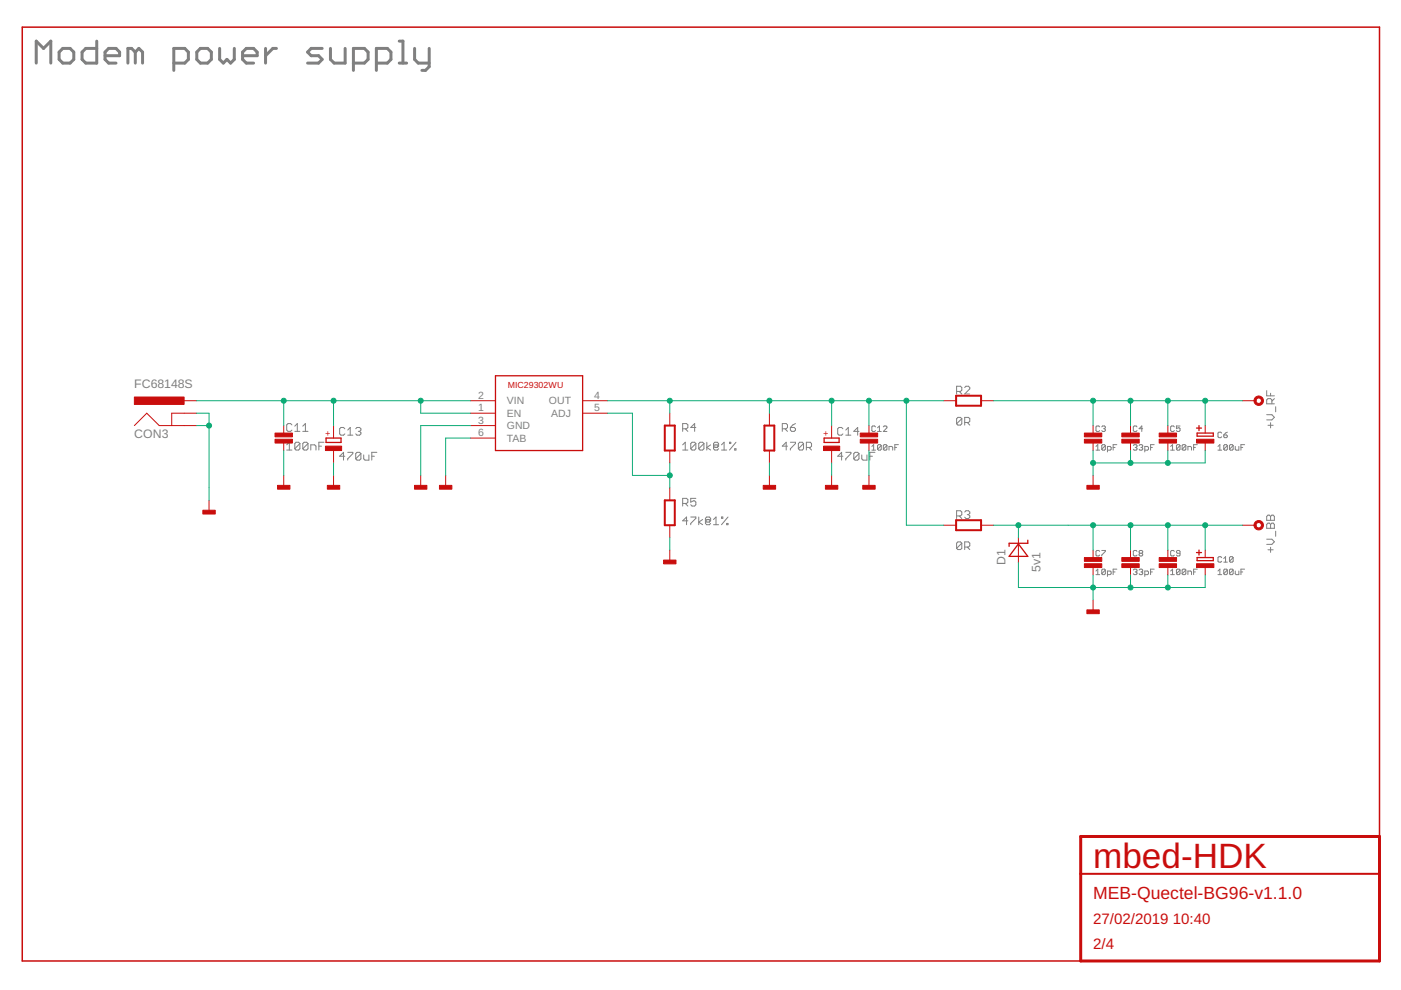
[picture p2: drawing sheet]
<svg xmlns="http://www.w3.org/2000/svg" width="297mm" height="210mm" viewBox="0 0 297 210" stroke-linecap="round" stroke-linejoin="round" font-family="sans-serif">
<defs><g id="words">
<text font-size="7.5" fill="#c90d0c" x="231.8" y="184">mbed-HDK</text>
<text font-size="3.7" fill="#c90d0c" x="231.8" y="190.6">MEB-Quectel-BG96-v1.1.0</text>
<g font-size="3.2" fill="#c90d0c">
<text x="231.8" y="195.8">27/02/2019</text>
<text x="248.7" y="195.8">10:40</text>
<text x="231.8" y="201.1">2/4</text>
</g>
<g font-size="2.6" fill="#808080">
<text x="28.5" y="82.3">FC68148S</text>
<text x="28.5" y="92.9">CON3</text>
<text x="213.2" y="119.7" transform="rotate(-90 213.2 119.7)">D1</text>
<text x="220.6" y="121.3" transform="rotate(-90 220.6 121.3)">5v1</text>
</g>
<g font-size="2.2" fill="#808080">
<text x="101.4" y="87.2">1</text>
<text x="101.4" y="84.6">2</text>
<text x="101.4" y="89.9">3</text>
<text x="107.5" y="88.4">EN</text>
<text x="107.5" y="85.8">VIN</text>
<text x="116.4" y="85.8">OUT</text>
<text x="116.9" y="88.4">ADJ</text>
<text x="126" y="84.6">4</text>
<text x="126" y="87.2">5</text>
<text x="101.4" y="92.5">6</text>
<text x="107.5" y="91">GND</text>
<text x="107.5" y="93.7">TAB</text>
</g>
<g font-size="1.9" fill="#c90d0c">
<text x="107.7" y="82.3">MIC29302WU</text>
<text x="70.1" y="92.5" transform="rotate(-90 70.1 92.5)">+</text>
<text x="175.7" y="92.5" transform="rotate(-90 175.7 92.5)">+</text>
</g>
</g></defs>
<g fill="none" stroke="#808080" stroke-width=".63">
<path d="M7.7 13.4v-4.7l1.5 1.6 1.6-1.6v4.7M12.5 11l.8-.7h1.6l.7 .7v1.6l-.7 .8h-1.6l-.8-.8zM20.5 8.7v4.7h-2.3l-.8-.8v-1.6l.8-.7h2.3M22.3 11.8h3.1v-.8l-.8-.7h-1.6l-.7 .7v1.6l.7 .8h1.6M28.7 11l-.8-.7h-.8v3.1M28.7 11v2.4M28.7 11l.7-.7 .8 .7v2.4M36.9 13.4h2.3l.7-.8v-1.6l-.7-.7h-2.3v4.6M42.5 10.3h1.5l.8 .7v1.6l-.8 .8h-1.5l-.8-.8v-1.6zM46.6 10.3v2.3l.7 .8 .8-.8 .8 .8 .8-.8v-2.3M51.4 11.8h3.1v-.8l-.7-.7h-1.6l-.8 .7v1.6l.8 .8h1.6M56.3 10.3v3.1"/>
<path d="M58.6 10.3h-.8l-1.5 1.5M68.3 10.3h-2.3l-.8 .7 .8 .8h1.5l.8 .8-.8 .8h-2.3M70.1 10.3v2.3l.7 .8h2.4v-3.1M74.9 13.4h2.4l.7-.8v-1.6l-.7-.7h-2.4v4.6M79.8 13.4h2.3l.8-.8v-1.6l-.8-.7h-2.3v4.6M84.6 13.4h1.6M84.6 8.7h.8v4.7M87.9 10.3v2.3l.8 .8h2.3M91 10.3v3.8l-.8 .8h-.7"/>
</g>
<g fill="none" stroke="#808080" stroke-width=".21">
<path d="M60.8 95.4h1.1M60.8 94.3l.5-.5v1.6M61.9 90.1l-.3-.3h-.5l-.3 .3v1.1l.3 .3h.5l.3-.3M62.5 91.5h1.1M62.5 90.4l.5-.6v1.7M63.6 94v1.1l-.3 .3h-.5l-.3-.3M63.6 94l-.3-.2h-.5l-.3 .2v1.1M63.6 94l-1.1 1.1M64.2 91.5h1.1M64.2 90.4l.5-.6v1.7M65.3 94v1.1l-.3 .3h-.5l-.3-.3M65.3 94l-.3-.2h-.5l-.3 .2v1.1"/>
<path d="M65.3 94l-1.1 1.1M65.9 95.4v-1.1h.8l.3 .3v.8M67.6 94.6h.6M68.7 93.8h-1.1v1.6M73.1 96.7h-1.1l.8-.8v1.7M73.1 90.9l-.3-.3h-.5l-.3 .3v1.1l.3 .3h.5l.3-.3M73.7 95.9h1.1v.3l-1.1 1.1v.3M73.7 92.3h1.1M73.7 91.2l.6-.6v1.7M75.4 90.9l.3-.3h.5l.3 .3v.3l-.3 .3M76 91.5h.2M76.2 91.5l.3 .2v.3l-.3 .3h-.5l-.3-.3"/>
<path d="M76.5 96.2l-.3-.3h-.5l-.3 .3v1.1M76.5 96.2v1.1l-.3 .3h-.5l-.3-.3M76.5 96.2l-1.1 1.1M77.1 96.5v.8l.3 .3h.8v-1.1M78.8 96.7h.6M79.9 95.9h-1.1v1.7M144.7 94.3l.6-.5v1.6M144.7 95.4h1.1M144.7 90.9h.9l.2-.3v-.5l-.2-.3h-.9v1.7M145.3 90.9l.5 .6M147.5 94v1.1l-.2 .3h-.6l-.2-.3M147.5 94l-.2-.2h-.6l-.2 .2v1.1"/>
<path d="M147.5 94l-1 1.1M147.5 90.6h-1l.8-.8v1.7M149.2 94v1.1l-.2 .3h-.6l-.3-.3M149.2 94l-.2-.2h-.6l-.3 .2v1.1M149.2 94l-1.1 1.1M149.9 93.8v1.6M150.7 94.3l-.8 .6 .8 .5M151.6 94.3h.5v.6h-.5zM152.1 94.9l.3-.3v-.6l-.3-.2h-.5l-.3 .2v1.1l.3 .3h.5l.3-.3M153 95.4h1.1M153 94.3l.5-.5v1.6M154.7 93.8h.2v.2h-.2z"/>
<path d="M155.8 95.1h.2v.3h-.2zM156 93.8l-1.3 1.6M165.9 90.9h.8l.3-.3v-.5l-.3-.3h-.8v1.7M166.4 90.9l.6 .6M167 94.6h-1.1l.8-.8v1.6M167.6 93.8h1.1v.2l-1.1 1.1v.3M167.6 90.6h.8l.3 .3v.3l-.3 .3h-.5l-.3-.3zM168.7 89.8l-.6 .3-.5 .5M170.4 94v1.1l-.3 .3h-.6l-.2-.3M170.4 94l-.3-.2h-.6l-.2 .2v1.1M170.4 94l-1.1 1.1M171 94.9h.8l.3-.3v-.6l-.3-.2h-.8v1.6"/>
<path d="M171.5 94.9l.6 .5M178.7 96.7h-1.1l.8-.8v1.7M178.7 90.9l-.3-.3h-.5l-.3 .3v1.1l.3 .3h.5l.3-.3M179.3 95.9h1.1v.3l-1.1 1.1v.3M179.3 92.3h1.1M179.3 91.2l.6-.6v1.7M182.1 96.2l-.3-.3h-.5l-.3 .3v1.1M182.1 96.2v1.1l-.3 .3h-.5l-.3-.3M182.1 96.2l-1.1 1.1M182.1 91.5h-1.1l.8-.9v1.7M182.7 96.5v.8l.3 .3h.8v-1.1M184.4 96.7h.6"/>
<path d="M184.8 95.4h.8M184.8 94.7l.4-.4v1.1M185.5 95.9h-1.1v1.7M185.6 90.5l-.2-.2h-.4l-.2 .2v.8l.2 .2h.4l.2-.2M186.1 91.5h.7M186.1 90.7l.4-.4v1.2M186.8 94.5v.7l-.2 .2h-.3l-.2-.2M186.8 94.5l-.2-.2h-.3l-.2 .2v.7M186.8 94.5l-.7 .7M187.3 90.5l.2-.2h.4l.1 .2v.2l-.7 .8h.7M188 94.5v.7l-.1 .2h-.4l-.2-.2M188 94.5l-.1-.2h-.4l-.2 .2v.7"/>
<path d="M188 94.5l-.7 .7M188.5 95.4v-.7h.6l.2 .2v.5M189.7 94.9h.4M190.5 94.3h-.8v1.1M202.8 83h.8l.3-.3v-.5l-.3-.3h-.8v1.6M203.4 83l.5 .5M203.9 88.8l-.3-.3h-.5l-.3 .3v1.1M203.9 88.8v1.1l-.3 .2h-.5l-.3-.2M203.9 88.8l-1.1 1.1M204.5 89.6h.8l.3-.3v-.5l-.3-.3h-.8v1.6M204.5 82.2l.3-.3h.5l.3 .3v.2l-1.1 1.1h1.1M205.1 89.6l.5 .5"/>
<path d="M232.4 94.7l.3-.4v1.1M232.4 95.4h.8M233.2 90.5l-.2-.2h-.4l-.2 .2v.8l.2 .2h.4l.2-.2M233.6 90.5l.2-.2h.4l.2 .2-.2 .4M234 90.9h.2M234.2 90.9l.2 .2-.2 .4h-.4l-.2-.2M234.4 94.5v.7l-.2 .2h-.4l-.2-.2M234.4 94.5l-.2-.2h-.4l-.2 .2v.7M234.4 94.5l-.8 .7M234.8 95.4h.6l.2-.2v-.3l-.2-.2h-.6v1.1M236 94.9h.4M236.8 94.3h-.8v1.1"/>
<path d="M240.3 94.5l.2-.2h.4l.2 .2-.2 .4M240.7 94.9h.2M240.9 94.9l.2 .2-.2 .3h-.4l-.2-.2M241.1 90.5l-.2-.2h-.4l-.2 .2v.8l.2 .2h.4l.2-.2M241.5 94.5l.2-.2h.4l.2 .2-.2 .4M241.9 94.9h.2M242.1 94.9l.2 .2-.2 .3h-.4l-.2-.2M242.3 90.9h-.8l.6-.6v1.2M242.7 95.4h.6l.2-.2v-.3l-.2-.2h-.6v1.1M243.9 94.9h.4M244.7 94.3h-.8v1.1M248.2 95.4h.8"/>
<path d="M248.2 94.7l.4-.4v1.1M249 90.5l-.2-.2h-.4l-.2 .2v.8l.2 .2h.4l.2-.2M250.2 94.5v.7l-.2 .2h-.4l-.2-.2M250.2 94.5l-.2-.2h-.4l-.2 .2v.7M250.2 90.3h-.8v.6l.4-.2 .4 .2v.4l-.2 .2h-.4l-.2-.2M250.2 94.5l-.8 .7M251.4 94.5v.7l-.2 .2h-.4l-.2-.2M251.4 94.5l-.2-.2h-.4l-.2 .2v.7M251.4 94.5l-.8 .7M251.9 95.4v-.7h.5l.2 .2v.5M253.1 94.9h.3M253.9 94.3h-.8v1.1"/>
<path d="M258.2 95.4h.8M258.2 94.7l.4-.4v1.1M259 91.8l-.2-.2h-.4l-.2 .2v.8l.2 .2h.4l.2-.2M259.5 92.2h.5l.2 .4-.2 .2h-.3l-.2-.2zM260.2 94.5v.7l-.2 .2h-.3l-.2-.2M260.2 94.5l-.2-.2h-.3l-.2 .2v.7M260.2 94.5l-.7 .7M260.2 91.6l-.7 .6M261.5 94.5v.7l-.2 .2h-.4l-.2-.2M261.5 94.5l-.2-.2h-.4l-.2 .2v.7M261.5 94.5l-.8 .7M261.9 94.7v.5l.2 .2h.6v-.7"/>
<path d="M263.1 94.9h.4M263.9 94.3h-.8v1.1M268.6 82.8v1.1h1.6M268.6 87.9h1.1l.5 .6-.5 .5h-1.1M268.8 90.2h1.1M269.4 83.4v.5M269.4 89.6v1.1M269.7 85.6v-.8l-.3-.3h-.6l-.2 .3v.8h1.6M270.2 84.5l-.5 .6M270.5 86.2v1.1M144.7 106.7h.9l.2-.2v-.6l-.2-.2h-.9v1.6M145.3 106.7l.5 .6"/>
<path d="M145.8 110.4h-1.1l.9-.8v1.7M146.5 109.6h1v.3l-1 1.1v.3M147.5 105.7h-1v.8l.5-.3h.3l.2 .3v.5l-.2 .3h-.6l-.2-.3M148.1 109.6v1.7M149 110.2l-.9 .5 .9 .6M149.8 110.2h.6v.5h-.6zM150.4 110.7l.3-.3v-.5l-.3-.3h-.6l-.2 .3v1.1l.2 .3h.6l.3-.3M151.3 111.3h1.1M151.3 110.2l.5-.6v1.7M153 109.6h.2v.3h-.2zM154.1 111h.2v.3h-.2zM154.3 109.6l-1.3 1.7"/>
<path d="M202.8 109.4h.8l.3-.3v-.5l-.3-.3h-.8v1.6M203.4 109.4l.5 .5M203.9 115.2l-.3-.3h-.5l-.3 .3v1.1M203.9 115.2v1.1l-.3 .2h-.5l-.3-.2M203.9 115.2l-1.1 1.1M204.5 116h.8l.3-.3v-.5l-.3-.3h-.8v1.6M204.5 108.6l.3-.3h.5l.3 .3v.2l-.3 .3M205.1 116l.5 .5M205.1 109.1h.2M205.3 109.1l.3 .3v.3l-.3 .2h-.5l-.3-.2M233.2 116.9l-.2-.2h-.4l-.2 .2v.8l.2 .2h.4l.2-.2M233.6 116.7h.8l-.8 1.2"/>
<path d="M241.1 116.9l-.2-.2h-.4l-.2 .2v.8l.2 .2h.4l.2-.2M241.7 117.3l-.2-.2 .2-.4h.4l.2 .2-.2 .4M241.7 117.3l-.2 .2 .2 .4h.4l.2-.2-.2-.4M241.7 117.3h.4M249 116.9l-.2-.2h-.4l-.2 .2v.8l.2 .2h.4l.2-.2M250.2 117.3h-.6l-.2-.2 .2-.4h.4l.2 .2v.8l-.2 .2h-.4l-.2-.2M259 118.2l-.2-.2h-.4l-.2 .2v.8l.2 .2h.4l.2-.2M259.5 119.2h.7M259.5 118.4l.3-.4v1.2M261.5 118.2l-.2-.2h-.4l-.2 .2v.8M261.5 118.2v.8l-.2 .2h-.4l-.2-.2M261.5 118.2l-.8 .8"/>
<path d="M268.6 114.3h1.1l.5 .6-.5 .5h-1.1M268.6 111.2l.2-.3h.3l.3 .3 .3-.3h.2l.3 .3v.8h-1.6zM268.6 109.5l.2-.3h.3l.3 .3 .3-.3h.2l.3 .3v.8h-1.6zM268.8 116.6h1.1M269.4 109.5v.8M269.4 111.2v.8M269.4 116v1.1M270.5 112.6v1.1M232.4 121.1l.3-.4v1.1M232.4 121.8h.8M234.4 120.9l-.2-.2h-.4l-.2 .2v.7M234.4 120.9v.7l-.2 .2h-.4l-.2-.2"/>
<path d="M234.4 120.9l-.8 .7M234.8 121.8h.6l.2-.2v-.3l-.2-.2h-.6v1.1M236 121.3h.4M236.8 120.7h-.8v1.1M240.3 120.9l.2-.2h.4l.2 .2-.2 .4M240.7 121.3h.2M240.9 121.3l.2 .2-.2 .3h-.4l-.2-.2M241.5 120.9l.2-.2h.4l.2 .2-.2 .4M241.9 121.3h.2M242.1 121.3l.2 .2-.2 .3h-.4l-.2-.2M242.7 121.8h.6l.2-.2v-.3l-.2-.2h-.6v1.1M243.9 121.3h.4"/>
<path d="M244.7 120.7h-.8v1.1M248.2 121.1l.4-.4v1.1M248.2 121.8h.8M250.2 120.9l-.2-.2h-.4l-.2 .2v.7M250.2 120.9v.7l-.2 .2h-.4l-.2-.2M250.2 120.9l-.8 .7M251.4 120.9l-.2-.2h-.4l-.2 .2v.7M251.4 120.9v.7l-.2 .2h-.4l-.2-.2M251.4 120.9l-.8 .7M251.9 121.8v-.7h.5l.2 .2v.5M253.1 121.3h.3M253.9 120.7h-.8v1.1"/>
<path d="M258.2 121.1l.4-.4v1.1M258.2 121.8h.8M260.2 120.9l-.2-.2h-.3l-.2 .2v.7M260.2 120.9v.7l-.2 .2h-.3l-.2-.2M260.2 120.9l-.7 .7M261.5 120.9l-.2-.2h-.4l-.2 .2v.7M261.5 120.9v.7l-.2 .2h-.4l-.2-.2M261.5 120.9l-.8 .7M261.9 121.1v.5l.2 .2h.6v-.7M263.1 121.3h.4M263.9 120.7h-.8v1.1"/>
</g>
<path d="M292.5 177.4v-171.6h-287.8v198h224.4" fill="none" stroke="#c90d0c" stroke-width=".32"/>
<path d="M229.1 177.4h63.4v26.4h-63.4z" fill="none" stroke="#c90d0c" stroke-width=".63"/>
<path d="M140.9 90.2h2.2v5.3h-2.2zM162.1 90.2h2.1v5.3h-2.1zM202.7 83.9h5.3v2.1h-5.3zM140.9 106.1h2.2v5.3h-2.2zM202.7 110.3h5.3v2.1h-5.3zM229.1 185.3h63.4" fill="none" stroke="#c90d0c" stroke-width=".42"/>
<g fill="none" stroke="#c90d0c" stroke-width=".21">
<path d="M28.5 90.2l2.6-2.6 2.7 2.6h7.9M39 85h2.7M41.7 87.6h-5.3v2.6M60.2 90.2v1.6M60.2 93.9v1.6M70.7 90.2v2.7M70.7 95.5v2.6M99.8 85h5.3M99.8 90.2h5.3M99.8 87.6h5.3M99.8 92.9h5.3M123.5 85h5.3"/>
<path d="M123.5 87.6h5.3M142 87.6v2.6M142 95.5v2.6M163.1 87.6v2.6M163.1 95.5v2.6M176.3 90.2v2.7M176.3 95.5v2.6M184.2 90.2v1.6M184.2 93.9v1.6M200.1 85h2.6M208 85h2.7M231.8 90.2v1.6"/>
<path d="M231.8 93.9v1.6M239.7 90.2v1.6M239.7 93.9v1.6M247.6 90.2v1.6M247.6 93.9v1.6M255.5 90.2v1.6M255.5 93.9v1.6M263.4 85h2.7M44.3 106.1v2.6M60.2 100.8v2.6M70.7 100.8v2.6M89.2 100.8v2.6"/>
<path d="M94.5 100.8v2.6M142 103.4v2.7M142 111.4v2.6M142 116.6v2.7M163.1 100.8v2.6M176.3 100.8v2.6M184.2 100.8v2.6M200.1 111.4h2.6M208 111.4h2.7M215.9 114v5.3M231.8 100.8v2.6M231.8 116.6v1.6"/>
<path d="M239.7 116.6v1.6M247.6 116.6v1.6M255.5 116.6v1.6M263.4 111.4h2.7M231.8 120.3v1.6M231.8 127.2v2.6M239.7 120.3v1.6M247.6 120.3v1.6M255.5 120.3v1.6"/>
</g>
<g fill="#c90d0c" stroke="#c90d0c" stroke-width=".21">
<path d="M229.9 91.8h3.7v.8h-3.7z"/>
<path d="M229.9 93.1h3.7v.8h-3.7z"/>
<path d="M237.8 91.8h3.7v.8h-3.7z"/>
<path d="M237.8 93.1h3.7v.8h-3.7z"/>
<path d="M245.8 91.8h3.6v.8h-3.6z"/>
<path d="M245.8 93.1h3.6v.8h-3.6z"/>
<path d="M253.7 93.1h3.7v.8h-3.7z"/>
<path d="M229.9 118.2h3.7v.8h-3.7z"/>
<path d="M229.9 119.5h3.7v.8h-3.7z"/>
<path d="M237.8 118.2h3.7v.8h-3.7z"/>
<path d="M237.8 119.5h3.7v.8h-3.7z"/>
<path d="M245.8 118.2h3.6v.8h-3.6z"/>
<path d="M245.8 119.5h3.6v.8h-3.6z"/>
<path d="M253.7 119.5h3.7v.8h-3.7z"/>
<path d="M230.4 102.9h2.7v.8h-2.7z"/>
<path d="M230.4 129.3h2.7v.8h-2.7z"/>
<path d="M43 108.2h2.6v.8h-2.6z"/>
<path d="M28.5 84.2h10.5v1.5h-10.5z"/>
<path d="M140.7 118.7h2.6v.8h-2.6z"/>
<path d="M87.9 102.9h2.6v.8h-2.6z"/>
<path d="M161.8 102.9h2.6v.8h-2.6z"/>
<path d="M93.2 102.9h2.6v.8h-2.6z"/>
<path d="M58.3 91.8h3.7v.8h-3.7z"/>
<path d="M58.3 93.1h3.7v.8h-3.7z"/>
<path d="M182.4 91.8h3.7v.8h-3.7z"/>
<path d="M182.4 93.1h3.7v.8h-3.7z"/>
<path d="M58.8 102.9h2.7v.8h-2.7z"/>
<path d="M182.9 102.9h2.6v.8h-2.6z"/>
<path d="M69 94.6h3.4v.9h-3.4z"/>
<path d="M174.6 94.6h3.4v.9h-3.4z"/>
<path d="M175 102.9h2.6v.8h-2.6z"/>
<path d="M69.4 102.9h2.6v.8h-2.6z"/>
</g>
<path d="M105.1 79.7h18.4v15.8h-18.4zM69.1 92.9h3.2v.9h-3.2zM174.7 92.9h3.2v.9h-3.2zM253.7 90.8h1M253.8 91.8h3.4v.7h-3.4zM254.2 90.2v1.1M215.9 115.3l2 2.7h-3.9zM217.9 114.5v.7h-3.9v.6M253.7 117.2h1M253.8 118.2h3.4v.7h-3.4zM254.2 116.6v1.1" fill="none" stroke="#c90d0c" stroke-width=".28"/>
<g fill="#c90d0c" stroke="#c90d0c" stroke-width=".21">
<path d="M266.3 110.6a1 1 0 0 1 1.5 .3 1 1 0 0 1-.7 1.4 1 1 0 0 1-1.2-.9h.4a.58 .58 0 0 1 .8-.5 .58 .58 0 0 1 .1 .9 .58 .58 0 0 1-.9-.3v-.1h-.4z" fill-rule="evenodd"/>
<path d="M266.3 84.2a1 1 0 0 1 1.5 .3 1 1 0 0 1-.7 1.4 1 1 0 0 1-1.2-.9h.4a.58 .58 0 0 1 .8-.5 .58 .58 0 0 1 .1 .9 .58 .58 0 0 1-.9-.3v-.1h-.4z" fill-rule="evenodd"/>
</g>
<g fill="none" stroke="#0dab76" stroke-width=".21">
<path d="M41.7 87.6h2.6v18.5M41.7 90.2h2.6M41.7 85h58.1M60.2 85v5.2M60.2 95.5v5.3M70.7 85v5.2M70.7 98.1v2.7M89.2 85v2.6h10.6M99.8 90.2h-10.6v10.6M99.8 92.9h-5.3v7.9M128.8 87.6h5.3v13.2h7.9M128.8 85h71.3"/>
<path d="M142 85v2.6M142 98.1v5.3M163.1 85v2.6M163.1 98.1v2.7M176.3 85v5.2M176.3 98.1v2.7M184.2 85v5.2M184.2 95.5v5.3M192.2 85v26.4h7.9M210.7 85h52.7M231.8 85v5.2M231.8 95.5v5.3"/>
<path d="M239.7 85v5.2M239.7 95.5v2.6M247.6 85v5.2M247.6 95.5v2.6M255.5 85v5.2M255.5 95.5v2.6h-23.7M142 114v2.6M210.7 111.4h52.7M215.9 119.3v5.3h39.6v-2.7M215.9 111.4v2.6M231.8 111.4v5.2M239.7 111.4v5.2"/>
<path d="M247.6 111.4v5.2M255.5 111.4v5.2M231.8 121.9v5.3M239.7 121.9v2.7M247.6 121.9v2.7"/>
</g>
<g fill="#0dab76" stroke="#0dab76" stroke-width=".21">
<circle cx="231.8" cy="124.6" r=".53"/>
<circle cx="239.7" cy="124.6" r=".53"/>
<circle cx="247.6" cy="124.6" r=".53"/>
<circle cx="239.7" cy="98.1" r=".53"/>
<circle cx="247.6" cy="98.1" r=".53"/>
<circle cx="231.8" cy="98.1" r=".53"/>
<circle cx="44.3" cy="90.2" r=".53"/>
<circle cx="142" cy="85" r=".53"/>
<circle cx="163.1" cy="85" r=".53"/>
<circle cx="184.2" cy="85" r=".53"/>
<circle cx="176.3" cy="85" r=".53"/>
<circle cx="192.2" cy="85" r=".53"/>
<circle cx="142" cy="100.8" r=".53"/>
<circle cx="89.2" cy="85" r=".53"/>
<circle cx="60.2" cy="85" r=".53"/>
<circle cx="70.7" cy="85" r=".53"/>
<circle cx="231.8" cy="111.4" r=".53"/>
<circle cx="239.7" cy="111.4" r=".53"/>
<circle cx="247.6" cy="111.4" r=".53"/>
<circle cx="255.5" cy="111.4" r=".53"/>
<circle cx="215.9" cy="111.4" r=".53"/>
<circle cx="231.8" cy="85" r=".53"/>
<circle cx="239.7" cy="85" r=".53"/>
<circle cx="247.6" cy="85" r=".53"/>
<circle cx="255.5" cy="85" r=".53"/>
</g>
<use href="#words"/>
</svg>
